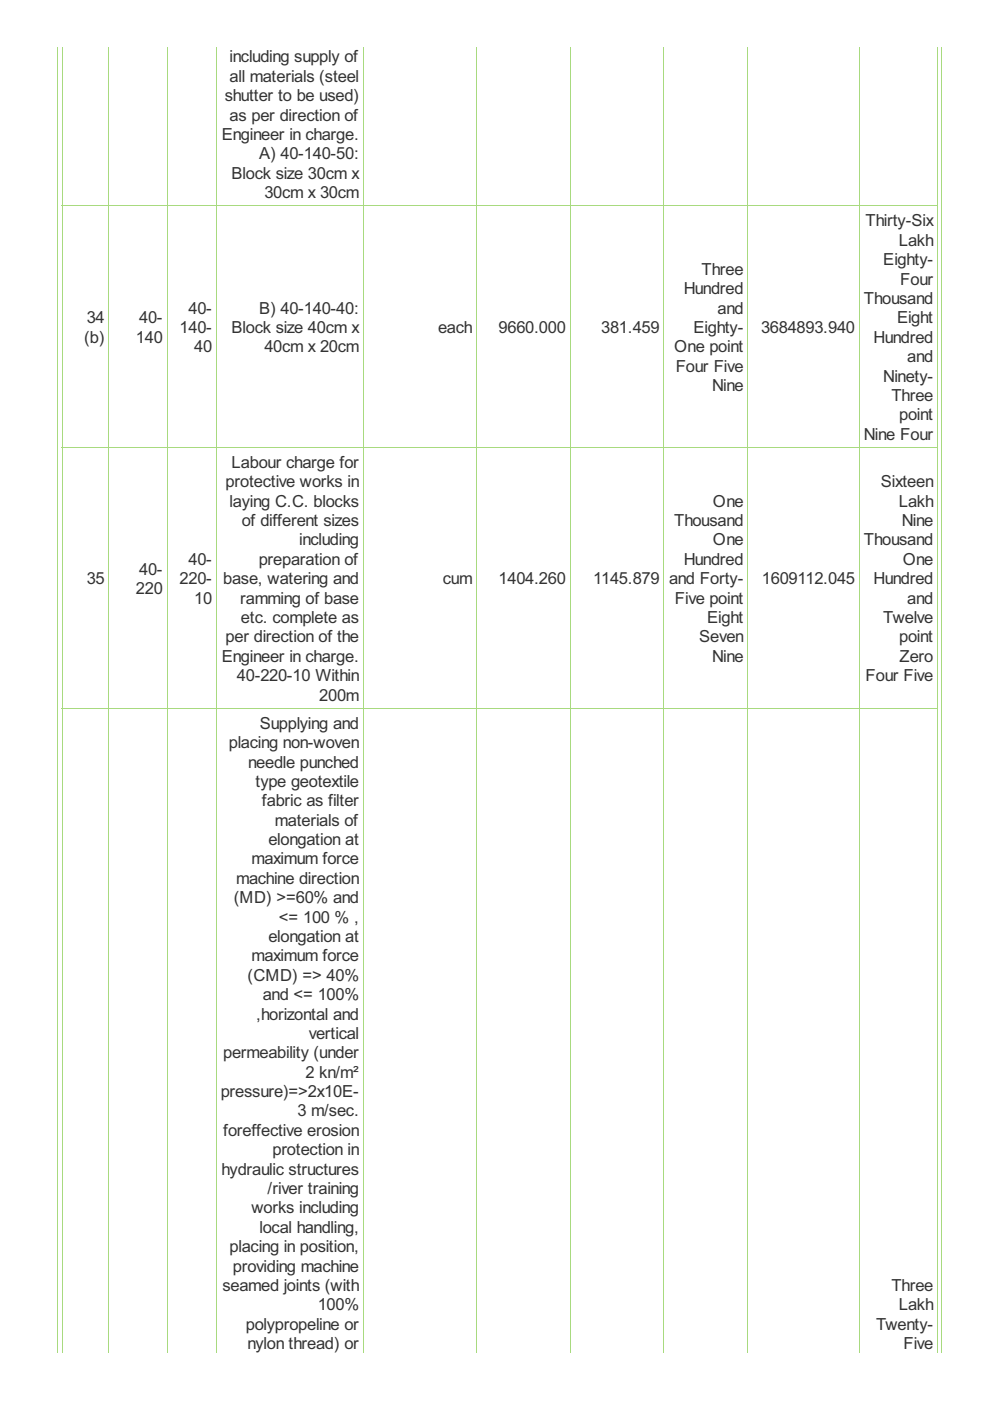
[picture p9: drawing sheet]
<svg xmlns="http://www.w3.org/2000/svg" width="210mm" height="297mm" viewBox="0 0 210 297" stroke-linecap="round" stroke-linejoin="round" font-family="sans-serif">
<defs><g id="words">
<g font-size="3.9" fill="#333">
<text x="48.7" y="13.2">including supply of</text>
<text x="48.7" y="17.4">all materials (steel</text>
<text x="47.7" y="21.5">shutter to be used)</text>
<text x="47" y="29.7">Engineer in charge.</text>
<text x="48.7" y="25.6">as per direction of</text>
<text x="54.9" y="33.8">A) 40-140-50:</text>
<text x="49.1" y="37.9">Block size 30cm x</text>
<text x="56.1" y="42">30cm x 30cm</text>
<text x="183.5" y="48">Thirty-Six</text>
<text x="190.5" y="52.1">Lakh</text>
<text x="148.8" y="58.3">Three</text>
<text x="187.3" y="56.2">Eighty-</text>
<text x="145" y="62.4">Hundred</text>
<text x="183.2" y="64.4">Thousand</text>
<text x="190.9" y="60.3">Four</text>
<text x="18.4" y="68.6">34</text>
<text x="29.5" y="68.6">40-</text>
<text x="38.1" y="70.6">140-</text>
<text x="40" y="66.5">40-</text>
<text x="49.1" y="70.6">Block size 40cm x</text>
<text x="54.9" y="66.5">B) 40-140-40:</text>
<text x="92.9" y="70.6">each</text>
<text x="105.7" y="70.6">9660.000</text>
<text x="127.5" y="70.6">381.459</text>
<text x="147" y="70.6">Eighty-</text>
<text x="152.1" y="66.5">and</text>
<text x="161.4" y="70.6">3684893.940</text>
<text x="190.2" y="68.6">Eight</text>
<text x="17.9" y="72.7">(b)</text>
<text x="28.8" y="72.7">140</text>
<text x="41.2" y="74.7">40</text>
<text x="56.1" y="74.7">40cm x 20cm</text>
<text x="142.9" y="74.7">One point</text>
<text x="185.2" y="72.7">Hundred</text>
<text x="192.4" y="76.8">and</text>
<text x="143.3" y="78.8">Four Five</text>
<text x="151" y="82.9">Nine</text>
<text x="187.3" y="80.9">Ninety-</text>
<text x="189" y="85">Three</text>
<text x="190.7" y="89.1">point</text>
<text x="183.2" y="93.2">Nine Four</text>
<text x="49.1" y="99.2">Labour charge for</text>
<text x="47.8" y="103.3">protective works in</text>
<text x="48.7" y="107.4">laying C.C. blocks</text>
<text x="151.2" y="107.4">One</text>
<text x="186.8" y="103.3">Sixteen</text>
<text x="190.5" y="107.4">Lakh</text>
<text x="51.3" y="111.5">of different sizes</text>
<text x="142.9" y="111.5">Thousand</text>
<text x="191.2" y="111.5">Nine</text>
<text x="40" y="119.8">40-</text>
<text x="54.9" y="119.8">preparation of</text>
<text x="63.4" y="115.6">including</text>
<text x="145" y="119.8">Hundred</text>
<text x="151.2" y="115.6">One</text>
<text x="183.2" y="115.6">Thousand</text>
<text x="191.4" y="119.8">One</text>
<text x="18.4" y="123.9">35</text>
<text x="28.8" y="125.9">220</text>
<text x="29.5" y="121.8">40-</text>
<text x="38.1" y="123.9">220-</text>
<text x="47.3" y="123.9">base, watering and</text>
<text x="93.9" y="123.9">cum</text>
<text x="105.7" y="123.9">1404.260</text>
<text x="125.8" y="123.9">1145.879</text>
<text x="141.8" y="123.9">and Forty-</text>
<text x="161.5" y="123.9">1609112.045</text>
<text x="185.2" y="123.9">Hundred</text>
<text x="41.2" y="128">10</text>
<text x="50.9" y="128">ramming of base</text>
<text x="143.1" y="128">Five point</text>
<text x="192.4" y="128">and</text>
<text x="47.8" y="136.2">per direction of the</text>
<text x="51.1" y="132.1">etc. complete as</text>
<text x="148.2" y="136.2">Seven</text>
<text x="150" y="132.1">Eight</text>
<text x="187.3" y="132.1">Twelve</text>
<text x="190.7" y="136.2">point</text>
<text x="47" y="140.3">Engineer in charge.</text>
<text x="151" y="140.3">Nine</text>
<text x="190.7" y="140.3">Zero</text>
<text x="50.2" y="144.4">40-220-10 Within</text>
<text x="67.7" y="148.5">200m</text>
<text x="183.5" y="144.4">Four Five</text>
<text x="55.1" y="154.5">Supplying and</text>
<text x="48.5" y="158.6">placing non-woven</text>
<text x="52.6" y="162.7">needle punched</text>
<text x="54.2" y="166.8">type geotextile</text>
<text x="55.5" y="171">fabric as filter</text>
<text x="56.9" y="179.2">elongation at</text>
<text x="58.3" y="175.1">materials of</text>
<text x="53.3" y="183.3">maximum force</text>
<text x="49.5" y="191.5">(MD) &gt;=60% and</text>
<text x="50.1" y="187.4">machine direction</text>
<text x="59.1" y="195.6">&lt;= 100 % ,</text>
<text x="53.3" y="203.8">maximum force</text>
<text x="56.9" y="199.7">elongation at</text>
<text x="52.5" y="207.9">(CMD) =&gt; 40%</text>
<text x="55.7" y="212.1">and &lt;= 100%</text>
<text x="54.3" y="216.2">,horizontal and</text>
<text x="65.5" y="220.3">vertical</text>
<text x="47.3" y="224.4">permeability (under</text>
<text x="46.8" y="232.6">pressure)=&gt;2x10E-</text>
<text x="64.8" y="228.5">2 kn/m²</text>
<text x="63.1" y="236.7">3 m/sec.</text>
<text x="47.3" y="240.8">foreffective erosion</text>
<text x="57.8" y="244.9">protection in</text>
<text x="47" y="249">hydraulic structures</text>
<text x="53.3" y="257.3">works including</text>
<text x="56.7" y="253.2">/river training</text>
<text x="55" y="261.4">local handling,</text>
<text x="48.7" y="265.5">placing in position,</text>
<text x="49.4" y="269.6">providing machine</text>
<text x="47.2" y="273.7">seamed joints (with</text>
<text x="189" y="273.7">Three</text>
<text x="52.1" y="281.9">polypropeline or</text>
<text x="67.4" y="277.8">100%</text>
<text x="185.7" y="281.9">Twenty-</text>
<text x="190.5" y="277.8">Lakh</text>
<text x="52.5" y="286">nylon thread) or</text>
<text x="191.6" y="286">Five</text>
</g>
</g></defs>
<g fill="none" stroke="#a8da7f" stroke-width=".21">
<path d="M12.1 9.9v276.9M13.2 9.9v276.9M23.1 9.9v276.9M35.4 9.9v276.9M45.9 9.9v276.9M77 9.9v276.9M101 9.9v276.9M120.9 9.9v276.9M140.7 9.9v276.9M158.5 9.9v276.9M182.2 9.9v276.9M198.8 9.9v276.9"/>
<path d="M199.6 9.9v276.9M13.1 43.6h185.8M13.1 94.8h185.8M13.1 150.2h185.8"/>
</g>
<use href="#words"/>
</svg>
